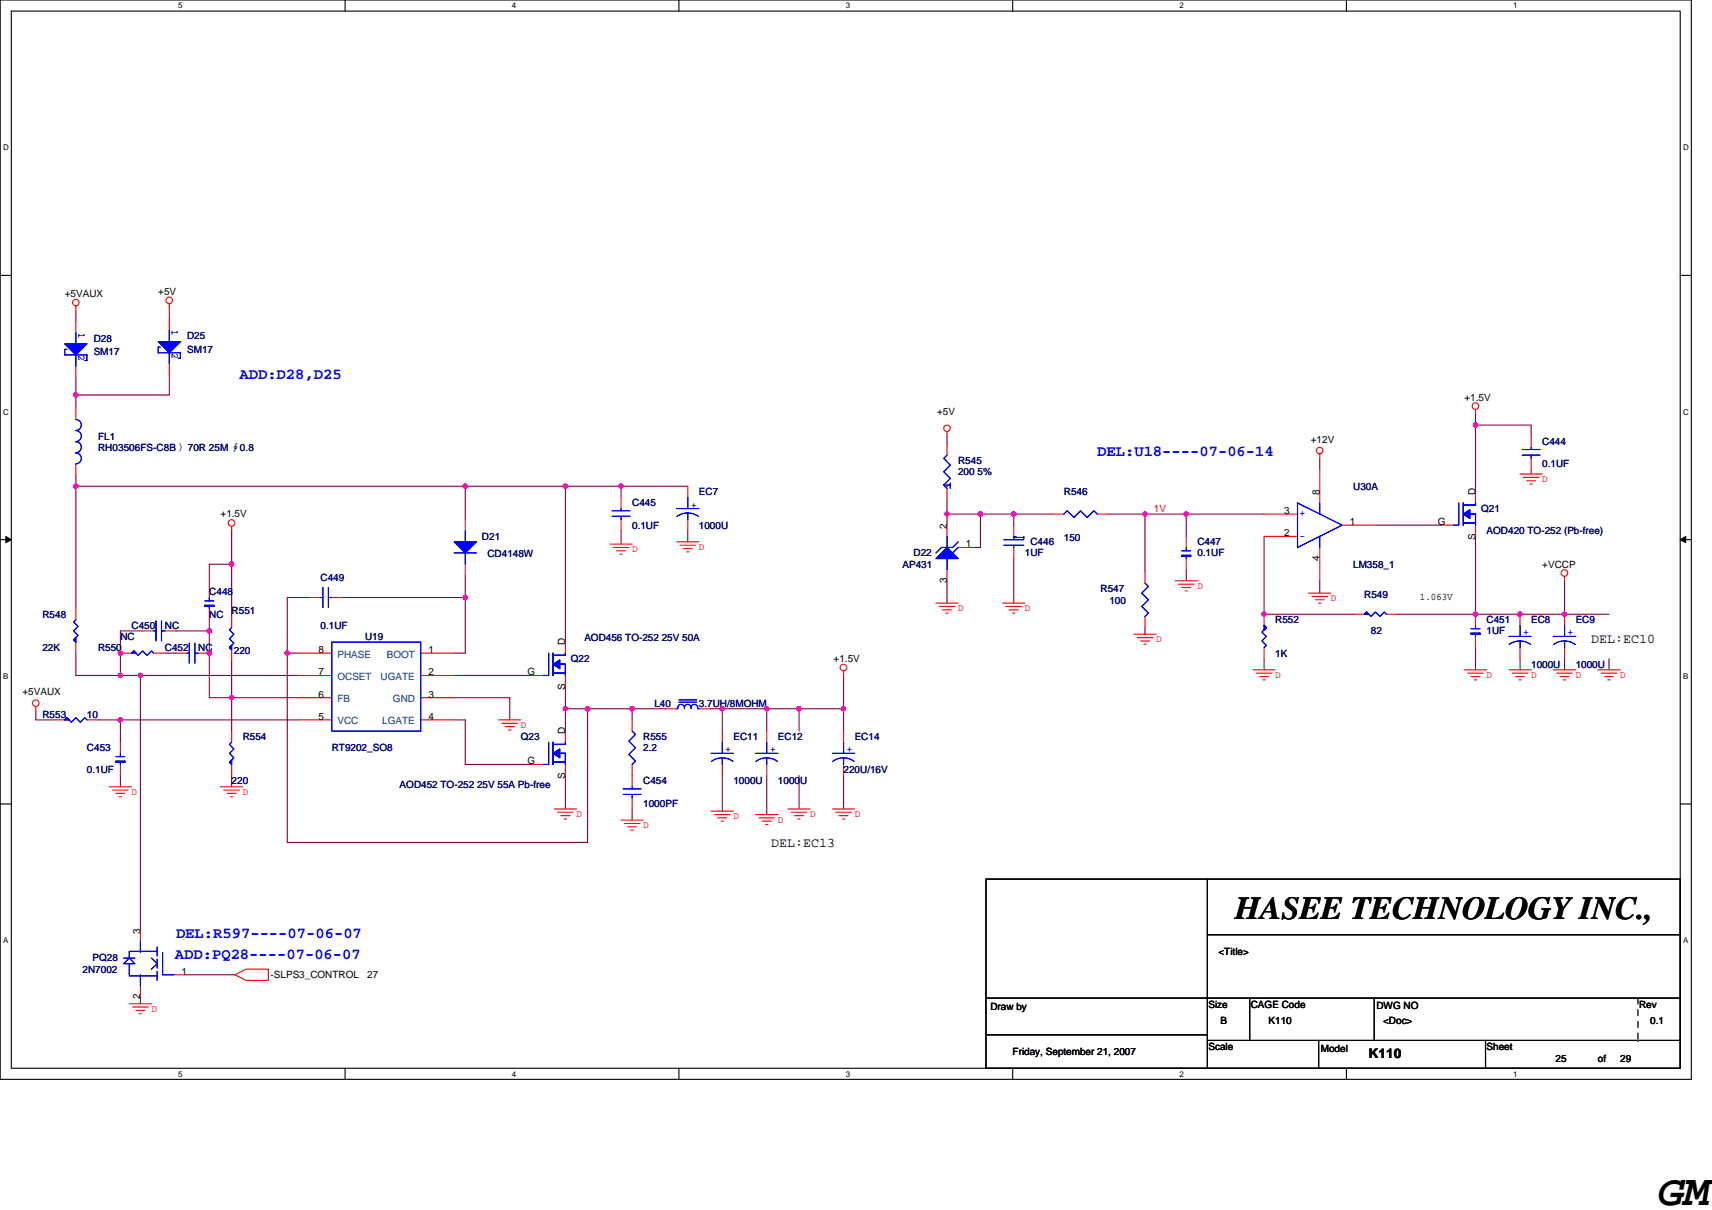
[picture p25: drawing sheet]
<svg xmlns="http://www.w3.org/2000/svg" width="297mm" height="210mm" viewBox="0 0 297 210" stroke-linecap="round" stroke-linejoin="round" font-family="sans-serif">
<defs><g id="words">
<text font-size="7.7" x="287.7" y="209.1">GM</text>
<text font-size="5.6" x="214.3" y="159.4">HASEE TECHNOLOGY INC.,</text>
<g font-size="2.7" fill="#00f">
<text x="41.5" y="65.7">ADD:D28,D25</text>
<text x="190.4" y="79.1">DEL:U18----07-06-14</text>
<text x="30.3" y="166.3">ADD:PQ28----07-06-07</text>
<text x="30.5" y="162.7">DEL:R597----07-06-07</text>
</g>
<g font-size="2.3">
<text x="276.1" y="111.5">DEL:EC10</text>
<text x="133.8" y="147">DEL:EC13</text>
<text x="237.5" y="183.6">K110</text>
</g>
<g font-size="1.7">
<text x="11.2" y="51.5">+5VAUX</text>
<text x="27.4" y="51.2">+5V</text>
<text x="254.1" y="69.5">+1.5V</text>
<text x="162.6" y="72">+5V</text>
<text x="227.4" y="76.8">+12V</text>
<text x="38.3" y="89.8">+1.5V</text>
<text x="222.8" y="89.2">3</text>
<text x="229" y="85.9" transform="rotate(-90 229 85.9)">8</text>
<text x="256" y="85.9" transform="rotate(-90 256 85.9)">D</text>
<text x="164.3" y="91.7" transform="rotate(-90 164.3 91.7)">2</text>
<text x="167.6" y="95">1</text>
<text x="222.8" y="93">2</text>
<text x="234.2" y="91.1">1</text>
<text x="249.4" y="91.1">G</text>
<text x="256" y="93.6" transform="rotate(-90 256 93.6)">S</text>
<text x="164.3" y="101.1" transform="rotate(-90 164.3 101.1)">3</text>
<text x="229" y="97.3" transform="rotate(-90 229 97.3)">4</text>
<text x="267.6" y="98.4">+VCCP</text>
<text x="246.4" y="104.1">1.063V</text>
<text x="55.2" y="113.3">8</text>
<text x="74.4" y="113.3">1</text>
<text x="98.1" y="112" transform="rotate(-90 98.1 112)">D</text>
<text x="55.2" y="117.2">7</text>
<text x="74.4" y="117.2">2</text>
<text x="91.5" y="117.2">G</text>
<text x="98.1" y="119.7" transform="rotate(-90 98.1 119.7)">S</text>
<text x="144.6" y="114.9">+1.5V</text>
<text x="3.9" y="120.6">+5VAUX</text>
<text x="55.2" y="124.9">5</text>
<text x="55.2" y="121">6</text>
<text x="74.4" y="124.9">4</text>
<text x="74.4" y="121">3</text>
<text x="98.1" y="127.4" transform="rotate(-90 98.1 127.4)">D</text>
<text x="91.5" y="132.6">G</text>
<text x="98.1" y="135.1" transform="rotate(-90 98.1 135.1)">S</text>
<text x="24.3" y="161.9" transform="rotate(-90 24.3 161.9)">3</text>
<text x="211.4" y="165.6">&lt;Title&gt;</text>
<text x="24.3" y="173.3" transform="rotate(-90 24.3 173.3)">2</text>
<text x="31.5" y="169.1">1</text>
<text x="46.9" y="169.7">-SLPS3_CONTROL</text>
<text x="63.7" y="169.7">27</text>
<text x="171.8" y="175.3">Draw by</text>
<text x="209.7" y="174.9">Size</text>
<text x="211.8" y="177.6">B</text>
<text x="217" y="174.9">CAGE Code</text>
<text x="220.1" y="177.6">K110</text>
<text x="238.8" y="175.1">DWG NO</text>
<text x="240" y="177.6">&lt;Doc&gt;</text>
<text x="284.4" y="174.9">Rev</text>
<text x="286.3" y="177.6">0.1</text>
<text x="175.7" y="183">Friday, September 21, 2007</text>
<text x="209.7" y="182.2">Scale</text>
<text x="229.2" y="182.4">Model</text>
<text x="257.9" y="182.2">Sheet</text>
<text x="269.9" y="184.1">25</text>
<text x="277.2" y="184.1">of</text>
<text x="281.1" y="184.1">29</text>
</g>
<g font-size="1.7" fill="#00f">
<text x="13.6" y="57.7" transform="rotate(90 13.6 57.7)">1</text>
<text x="29.8" y="57.3" transform="rotate(90 29.8 57.3)">1</text>
<text x="13.6" y="61.6" transform="rotate(90 13.6 61.6)">2</text>
<text x="29.8" y="61.2" transform="rotate(90 29.8 61.2)">2</text>
<text x="119.9" y="88.1">+</text>
<text x="225.5" y="89.6">+</text>
<text x="225.5" y="93.5">-</text>
<text x="264.3" y="110.2">+</text>
<text x="272" y="110.2">+</text>
<text x="125.9" y="130.5">+</text>
<text x="133.6" y="130.5">+</text>
<text x="146.9" y="130.5">+</text>
</g>
<g font-size="1.7" fill="#000080">
<text x="16.3" y="59.3">D28</text>
<text x="32.5" y="58.9">D25</text>
<text x="16.3" y="61.6">SM17</text>
<text x="32.5" y="61.2">SM17</text>
<text x="17" y="76.2">FL1</text>
<text x="267.6" y="77.2">C444</text>
<text x="17" y="78.2">RH03506FS-C8B 〉70R 25M ∮0.8</text>
<text x="166.2" y="80.5">R545</text>
<text x="166.2" y="82.4">200 5%</text>
<text x="267.6" y="81.1">0.1UF</text>
<text x="109.7" y="87.8">C445</text>
<text x="121.3" y="85.9">EC7</text>
<text x="184.6" y="85.9">R546</text>
<text x="234.8" y="84.9">U30A</text>
<text x="257" y="88.8">Q21</text>
<text x="83.6" y="93.6">D21</text>
<text x="109.7" y="91.7">0.1UF</text>
<text x="121.3" y="91.7">1000U</text>
<text x="178.8" y="94.6">C446</text>
<text x="184.6" y="93.8">150</text>
<text x="207.7" y="94.6">C447</text>
<text x="257.9" y="92.6">AOD420 TO-252 (Pb-free)</text>
<text x="55.6" y="100.8">C449</text>
<text x="84.6" y="96.7">CD4148W</text>
<text x="156.6" y="98.4">AP431</text>
<text x="158.5" y="96.5">D22</text>
<text x="177.8" y="96.5">1UF</text>
<text x="207.7" y="96.5">0.1UF</text>
<text x="234.8" y="98.4">LM358_1</text>
<text x="7.4" y="107.1">R548</text>
<text x="36.3" y="107.1">NC</text>
<text x="36.3" y="103.3">C448</text>
<text x="40.2" y="106.6">R551</text>
<text x="190.9" y="102.7">R547</text>
<text x="192.5" y="104.8">100</text>
<text x="236.7" y="103.7">R549</text>
<text x="7.4" y="112.9">22K</text>
<text x="17" y="112.9">R550</text>
<text x="20.9" y="111">NC</text>
<text x="22.8" y="109.1">C450</text>
<text x="28.6" y="109.1">NC</text>
<text x="28.6" y="112.9">C452</text>
<text x="34.4" y="112.9">NC</text>
<text x="40.6" y="113.5">220</text>
<text x="55.6" y="109.1">0.1UF</text>
<text x="63.3" y="111">U19</text>
<text x="101.4" y="111.2">AOD456 TO-252 25V 50A</text>
<text x="221.3" y="108.1">R552</text>
<text x="221.3" y="113.9">1K</text>
<text x="237.9" y="110">82</text>
<text x="257.9" y="110">1UF</text>
<text x="257.9" y="108.1">C451</text>
<text x="265.7" y="108.1">EC8</text>
<text x="273.4" y="108.1">EC9</text>
<text x="99.1" y="114.9">Q22</text>
<text x="265.7" y="115.8">1000U</text>
<text x="273.4" y="115.8">1000U</text>
<text x="7.4" y="124.5">R553</text>
<text x="15.1" y="124.5">10</text>
<text x="113.5" y="122.6">L40</text>
<text x="121.3" y="122.6">3.7UH/8MOHM</text>
<text x="15.1" y="130.3">C453</text>
<text x="42.1" y="128.4">R554</text>
<text x="57.6" y="130.3">RT9202_SO8</text>
<text x="90.4" y="128.4">Q23</text>
<text x="111.6" y="128.4">R555</text>
<text x="111.6" y="130.3">2.2</text>
<text x="127.3" y="128.4">EC11</text>
<text x="135" y="128.4">EC12</text>
<text x="148.3" y="128.4">EC14</text>
<text x="15.1" y="134.2">0.1UF</text>
<text x="40.2" y="136.1">220</text>
<text x="69.3" y="136.7">AOD452 TO-252 25V 55A Pb-free</text>
<text x="111.6" y="136.1">C454</text>
<text x="127.3" y="136.1">1000U</text>
<text x="135" y="136.1">1000U</text>
<text x="146.4" y="134.2">220U/16V</text>
<text x="111.6" y="140">1000PF</text>
<text x="16.1" y="166.8">PQ28</text>
<text x="14.3" y="168.7">2N7002</text>
</g>
<g font-size="1.7" fill="#f00">
<text x="267.6" y="83.6">D</text>
<text x="200.2" y="88.8">1V</text>
<text x="109.7" y="95.8">D</text>
<text x="121.3" y="95.4">D</text>
<text x="166.2" y="106">D</text>
<text x="177.8" y="106">D</text>
<text x="207.7" y="102.1">D</text>
<text x="230.9" y="104.3">D</text>
<text x="200.6" y="111.4">D</text>
<text x="221.3" y="117.6">D</text>
<text x="257.9" y="117.6">D</text>
<text x="265.7" y="117.6">D</text>
<text x="273.4" y="117.6">D</text>
<text x="281.1" y="117.6">D</text>
<text x="90.4" y="126.3">D</text>
<text x="22.8" y="137.9">D</text>
<text x="42.1" y="137.9">D</text>
<text x="100" y="141.7">D</text>
<text x="111.6" y="143.6">D</text>
<text x="127.3" y="142.1">D</text>
<text x="135" y="142.7">D</text>
<text x="140.6" y="141.7">D</text>
<text x="148.3" y="141.7">D</text>
<text x="26.3" y="175.5">D</text>
</g>
<g font-size="1.7" fill="#004080">
<text x="58.5" y="118">OCSET</text>
<text x="58.5" y="114.1">PHASE</text>
<text x="66" y="118">UGATE</text>
<text x="67.1" y="114.1">BOOT</text>
<text x="58.5" y="125.7">VCC</text>
<text x="58.5" y="121.8">FB</text>
<text x="66.3" y="125.7">LGATE</text>
<text x="68.2" y="121.8">GND</text>
</g>
<g font-size="1.4">
<text x="30.9" y="1.5">5</text>
<text x="88.8" y="1.5">4</text>
<text x="146.7" y="1.5">3</text>
<text x="204.7" y="1.5">2</text>
<text x="262.6" y="1.5">1</text>
<text x=".5" y="26.1">D</text>
<text x="292" y="26.1">D</text>
<text x=".5" y="71.9">C</text>
<text x="292" y="71.9">C</text>
<text x=".5" y="117.8">B</text>
<text x="292" y="117.8">B</text>
<text x=".5" y="163.6">A</text>
<text x="292" y="163.6">A</text>
<text x="30.9" y="186.8">5</text>
<text x="88.8" y="186.8">4</text>
<text x="146.7" y="186.8">3</text>
<text x="204.7" y="186.8">2</text>
<text x="262.6" y="186.8">1</text>
</g>
</g></defs>
<path d="M0 0h293.5v187.2h-293.5zM2 1.9h289.5v183.4h-289.5z" fill="none" stroke="#000" stroke-width=".19"/>
<g fill="#fff">
<path d="M30.9 .2h.8v1.6h-.8z"/>
<path d="M30.9 185.5h.8v1.6h-.8z"/>
</g>
<path d="M59.9 0v1.9M59.9 185.3v1.9" fill="none" stroke="#000" stroke-width=".19"/>
<g fill="#fff">
<path d="M88.8 .2h.8v1.6h-.8z"/>
<path d="M88.8 185.5h.8v1.6h-.8z"/>
</g>
<path d="M117.8 0v1.9M117.8 185.3v1.9" fill="none" stroke="#000" stroke-width=".19"/>
<g fill="#fff">
<path d="M146.7 .2h.8v1.6h-.8z"/>
<path d="M146.7 185.5h.8v1.6h-.8z"/>
</g>
<path d="M175.7 0v1.9M175.7 185.3v1.9" fill="none" stroke="#000" stroke-width=".19"/>
<g fill="#fff">
<path d="M204.7 .2h.7v1.6h-.7z"/>
<path d="M204.7 185.5h.7v1.6h-.7z"/>
</g>
<path d="M233.6 0v1.9M233.6 185.3v1.9" fill="none" stroke="#000" stroke-width=".19"/>
<g fill="#fff">
<path d="M262.6 .2h.7v1.6h-.7z"/>
<path d="M262.6 185.5h.7v1.6h-.7z"/>
<path d="M.5 24.8h1v1.6h-1z"/>
<path d="M292 24.8h1v1.6h-1z"/>
<path d="M.5 70.7h1v1.5h-1z"/>
<path d="M292 70.7h1v1.5h-1z"/>
</g>
<path d="M0 47.8h2M291.5 47.8h2" fill="none" stroke="#000" stroke-width=".19"/>
<g fill="#fff">
<path d="M.5 116.5h.9v1.6h-.9z"/>
<path d="M292 116.5h.9v1.6h-.9z"/>
</g>
<path d="M0 93.6h2M291.5 93.6h2" fill="none" stroke="#000" stroke-width=".19"/>
<path d="M1 93.1l1 .5-1 .5zM291.5 93.6l1-.5v1z" fill="#000" stroke="#000" stroke-width=".17"/>
<g fill="#fff">
<path d="M.5 162.4h.9v1.5h-.9z"/>
<path d="M292 162.4h.9v1.5h-.9z"/>
</g>
<path d="M0 139.5h2M291.5 139.5h2M171.1 152.5h120.4v32.8h-120.4zM209.5 152.5v32.8M171.3 179.5h38.2M171.3 173.1h120.2M209.5 162.2h82M216.8 173.1v7.4M238.4 173.1v7.4M209.5 180.5h82M228.8 180.5v4.8M257.7 180.5v4.8" fill="none" stroke="#000" stroke-width=".19"/>
<g fill="none" stroke="#800040" stroke-width=".19">
<path d="M13.2 53.8v2M29.4 53.5v1.9M13.2 65.4v5.4M29.4 65v3.5h-16.2M164.3 75.7v1.3M229 79.5v1.9M256 73.7h9.7v2M256 71.8v13.5M13.2 82.4v23.2M13.2 84.3h84.9M40.2 97.9h-3.9v3.8M40.2 92.1v14.8"/>
<path d="M80.7 84.3v5.8M80.7 99.8v3.9M98.1 84.3h9.7v2M98.1 84.3v27.1M107.8 84.3h11.5M107.8 92.1v2.3M119.3 92.1v1.9M164.3 86.7v2.5h5.8M164.3 89.2v1.9M170.1 89.2v5.8h-1.9M170.1 89.2h12.5M175.9 89.2v1.9"/>
<path d="M175.9 96.9v7.7M192.3 89.2h27M198.7 89.2v10M205.8 89.2v3.8M205.8 98.8v2M219.3 93v13.6h15.5M238.6 91.1h11.6M256 93v13.6M265.7 81.4v.8M13.2 113.3v3.9h38.6M24.4 117.2v44.2M24.7 109.5h-3.8v7.7"/>
<path d="M28.6 113.3h1.9M30.5 109.5h5.8M36.3 107.5v13.5h15.5M40.2 114.7v12.1M49.8 113.3h2M53.7 103.7h-3.9v42.4h52.2v-23.1M59.5 103.7h21.2v9.6h-1.9M78.8 117.2h13.5M98.1 119.1v7.7M146.4 117.2v9.6M164.3 100.8v3.8M198.7 108.9v1.1"/>
<path d="M219.3 114.3v1.9M229 100.8v2.1M242.5 106.6h36.7M256 112.4v3.8M263.7 114.3v1.9M271.5 100.8v5.8M271.5 114.3v1.9M279.2 114.3v1.9M6.2 123.3v1.6h3.1M17 124.9h34.8M20.9 124.9v3.9M20.9 134.5v2"/>
<path d="M40.2 134.5v2M78.8 121h9.7v3.9M78.8 124.9h1.9v7.7h11.6M98.1 134.5v5.8M98.1 123h17.4M109.7 123v1.9M123.2 123h23.2M125.3 123v3.8M125.3 134.5v6.2M133 123v3.8M133 134.5v6.8M138.6 123v3.8"/>
<path d="M138.6 134.5v5.8M146.4 134.5v5.8M109.7 140.3v2M24.4 173v1.1M32.1 169.1h8.7"/>
</g>
<g fill="#f0f" stroke="#f0f" stroke-width=".19">
<circle cx="101.9" cy="122.9" r=".38"/>
<circle cx="125.3" cy="122.9" r=".38"/>
<circle cx="13.1" cy="68.5" r=".38"/>
<circle cx="107.7" cy="84.3" r=".38"/>
<circle cx="98.1" cy="84.3" r=".38"/>
<circle cx="109.7" cy="122.9" r=".38"/>
<circle cx="40.2" cy="121" r=".38"/>
<circle cx="80.7" cy="84.3" r=".38"/>
<circle cx="13.1" cy="84.3" r=".38"/>
<circle cx="98.1" cy="122.9" r=".38"/>
<circle cx="49.8" cy="113.3" r=".38"/>
<circle cx="80.7" cy="103.6" r=".38"/>
<circle cx="133" cy="122.9" r=".38"/>
<circle cx="146.3" cy="122.9" r=".38"/>
<circle cx="138.6" cy="122.9" r=".38"/>
<circle cx="20.9" cy="124.9" r=".38"/>
<circle cx="20.9" cy="117.2" r=".38"/>
<circle cx="20.9" cy="113.3" r=".38"/>
<circle cx="36.3" cy="113.3" r=".38"/>
<circle cx="36.3" cy="109.4" r=".38"/>
<circle cx="40.2" cy="97.9" r=".38"/>
<circle cx="164.3" cy="89.2" r=".38"/>
<circle cx="170.1" cy="89.2" r=".38"/>
<circle cx="175.9" cy="89.2" r=".38"/>
<circle cx="219.3" cy="106.5" r=".38"/>
<circle cx="256" cy="73.7" r=".38"/>
<circle cx="198.7" cy="89.2" r=".38"/>
<circle cx="205.8" cy="89.2" r=".38"/>
<circle cx="263.7" cy="106.5" r=".38"/>
<circle cx="256" cy="106.5" r=".38"/>
<circle cx="271.4" cy="106.5" r=".38"/>
<circle cx="24.3" cy="117.2" r=".38"/>
</g>
<g fill="none" stroke="#f00" stroke-width=".19">
<path d="M13.2 53.1v.7M13.2 55.8v1.9M29.4 52.7v.8M29.4 55.4v1.9M13.2 63.5v1.9M13.2 70.8v2M29.4 63.1v1.9M164.3 74.9v.8M164.3 77v2M229 78.8v.7M256 71v.8M265.7 75.7v1.9"/>
<path d="M265.7 79.5v1.9M13.2 80.5v1.9M40.2 91.3v.8M80.7 90.1v2M80.7 97.9v1.9M105.8 94.4h3.9M106.4 95h2.7M107 95.5h1.5M107.6 96.1h.3M107.8 86.3v1.9M107.8 90.1v2M117.4 94h3.9"/>
<path d="M118 94.6h2.7M118.6 95.2h1.5M119.1 95.7h.4M119.3 84.3v2M119.3 90.1v2M164.3 84.7v2M164.3 91.1v1.9M164.3 98.8v2M166.2 95h2M175.9 91.1v1.9M175.9 95v1.9M182.6 89.2h2"/>
<path d="M190.4 89.2h1.9M198.7 99.2v2M205.8 93v2M205.8 96.9v1.9M219.3 89.2h5.8M219.3 93h5.8M229 81.4v5.8M229 95v5.8M232.9 91.1h5.7M250.2 91.1h2M256 85.3v1.9M256 91.1v1.9"/>
<path d="M263.7 82.2h3.9M264.3 82.8h2.7M264.9 83.4h1.5M265.5 84h.4M271.5 100v.8M13.2 105.6v1.9M13.2 111.4v1.9M20.9 113.3h1.9M24.7 109.5h2M26.7 113.3h1.9M28.6 109.5h1.9M30.5 113.3h2"/>
<path d="M34.4 113.3h1.9M36.3 101.7v2M36.3 105.6v1.9M40.2 106.9v2M40.2 112.7v2M51.8 113.3h5.8M51.8 117.2h5.8M53.7 103.7h1.9M57.6 103.7h1.9M73 113.3h5.8M73 117.2h5.8M92.3 117.2h1.9"/>
<path d="M98.1 111.4v1.9M98.1 117.2v1.9M146.4 116.4v.8M162.4 104.6h3.8M163 105.2h2.7M163.5 105.8h1.6M164.1 106.4h.4M174 104.6h3.8M174.5 105.2h2.7M175.1 105.8h1.6M175.7 106.4h.4M196.7 110h3.9"/>
<path d="M197.3 110.6h2.7M197.9 111.2h1.5M198.5 111.8h.4M198.7 106.9v2M203.9 100.8h3.8M204.5 101.3h2.7M205 101.9h1.6M205.6 102.5h.4M217.4 116.2h3.9M218 116.8h2.7M218.6 117.4h1.5M219.1 117.9h.4"/>
<path d="M219.3 106.6v1.9M219.3 112.4v1.9M227.1 102.9h3.8M227.6 103.5h2.7M228.2 104h1.6M228.8 104.6h.4M234.8 106.6h1.9M240.6 106.6h1.9M254.1 116.2h3.8M254.7 116.8h2.7M255.2 117.4h1.6M255.8 117.9h.4"/>
<path d="M256 106.6v1.9M256 110.4v2M261.8 116.2h3.9M262.4 116.8h2.7M262.9 117.4h1.6M263.5 117.9h.4M263.7 106.6v1.9M263.7 112.4v1.9M269.5 116.2h3.9M270.1 116.8h2.7M270.7 117.4h1.5M271.2 117.9h.4"/>
<path d="M271.5 106.6v1.9M271.5 112.4v1.9M277.2 116.2h3.9M277.8 116.8h2.7M278.4 117.4h1.5M279 117.9h.4M6.2 122.6v.7M9.3 124.9h1.9M15.1 124.9h1.9M19 136.5h3.8M19.5 137.1h2.7M20.1 137.6h1.6"/>
<path d="M20.7 138.2h.4M20.9 128.8v1.9M20.9 132.6v1.9M38.3 136.5h3.8M38.8 137.1h2.7M39.4 137.6h1.6M40 138.2h.4M40.2 126.8v2M40.2 132.6v1.9M51.8 124.9h5.8M51.8 121h5.8M73 124.9h5.8"/>
<path d="M73 121h5.8M86.5 124.9h3.9M87.1 125.5h2.7M87.7 126h1.5M88.3 126.6h.3M92.3 132.6h1.9M98.1 126.8v2M98.1 132.6v1.9M109.7 124.9v1.9M109.7 132.6v3.9M109.7 138.4v1.9M115.5 123h1.9"/>
<path d="M121.3 123h1.9M125.3 126.8v2M125.3 132.6v1.9M133 126.8v2M133 132.6v1.9M146.4 126.8v2M146.4 132.6v1.9M96.2 140.3h3.8M96.7 140.9h2.8M97.3 141.5h1.6M97.9 142.1h.4M107.8 142.3h3.8"/>
<path d="M108.3 142.9h2.7M108.9 143.4h1.5M109.5 144h.4M123.4 140.7h3.9M124 141.3h2.7M124.5 141.9h1.6M125.1 142.5h.4M131.1 141.3h3.9M131.7 141.9h2.7M132.3 142.5h1.5M132.8 143h.4M136.7 140.3h3.9"/>
<path d="M137.3 140.9h2.7M137.9 141.5h1.5M138.4 142.1h.4M144.4 140.3h3.9M145 140.9h2.7M145.6 141.5h1.5M146.2 142.1h.4M22.4 174.1h3.9M23 174.7h2.7M23.6 175.3h1.5M24.2 175.9h.4M24.4 161.4v1.9"/>
<path d="M24.4 171v2M30.2 169.1h1.9M40.8 169.1l1.9-1h3.9v2h-3.9z"/>
<circle cx="13.1" cy="52.5" r=".57"/>
<circle cx="29.4" cy="52.1" r=".57"/>
<circle cx="164.3" cy="74.3" r=".57"/>
<circle cx="229" cy="78.2" r=".57"/>
<circle cx="256" cy="70.4" r=".57"/>
<circle cx="40.2" cy="90.7" r=".57"/>
<circle cx="271.4" cy="99.4" r=".57"/>
<circle cx="146.3" cy="115.8" r=".57"/>
<circle cx="6.2" cy="122" r=".57"/>
</g>
<path d="M284.2 173.1v7.4M284.2 180.5h.1" fill="none" stroke="#fff" stroke-width=".17" stroke-dasharray="1 1 1 1 1 1 1 1"/>
<path d="M284.2 173.1v7.4M284.2 180.5h.1" fill="none" stroke="#000" stroke-width=".17" stroke-dasharray="1 1 1 1 1 1 1 1"/>
<g fill="none" stroke="#00f" stroke-width=".19">
<path d="M13.2 57.7v1.9M29.4 57.3v2M11.6 60.6h-.4v1h3.9v.9h-.4M13.1 72.8a.95 .95 0 0 1 1 .9 .95 .95 0 0 1-1 1 .96 .96 0 0 1 1 .9 .96 .96 0 0 1-1 1 .97 .97 0 0 1 1 1 .97 .97 0 0 1-1 .9 .96 .96 0 0 1 1 1 .96 .96 0 0 1-1 1M13.2 61.6v1.9M27.8 60.2h-.4v1h3.9v.9h-.4M29.4 61.2v1.9M164.3 79l-.6 .5 1.2 1.2-1.2 1.2 1.2 1.1-1.2 1.2 .6 .5M264.1 78h3.1M264.1 79h3.1M265.7 77.6v.4M265.7 79v.5"/>
<path d="M78.8 95.9h3.9M80.7 92.1v1.9M80.7 95.9v2M106.2 88.6h3.1M106.2 89.6h3.1M107.8 88.2v.4M107.8 89.6v.5M117.4 88.2h3.9M117.5 89.6a3.1 3.1 0 0 1 3.7 0M119.3 86.3v1.9M119.3 89v1.1M164.3 93v2"/>
<path d="M164.3 96.9v1.9M164.9 84.2h-.8l.2 .1M164.9 83.8v.9M166.2 94l-.9 1h-2l-.9 .9M166.2 95l-.9 .9M174.2 94.6h3.4M174.2 93.6h3.4M175.9 93v.6M175.9 94.6v.4M176.3 93l-.4 .2h1.7M177.6 93v.4M184.6 89.2l.6-.6 1.1 1.2 1.2-1.2 1.1 1.2 1.2-1.2 .6 .6"/>
<path d="M205 95.5h1.6M205.8 95v.5M205.8 96.5v.4M225.1 87.2l7.8 3.9-7.8 3.9zM229 87.2v2M229 93v2M253.1 87.2v3.9h-.9M253.9 87.6h2.1v-.4v.4h-1.9M253.9 87.2v3.9M253.9 90.7h2.1M254.8 89.2h1.2v1.9v-1.9h-.8M13.2 107.5l-.4 .4 .7 .8-.7 .8 .7 .7-.7 .8 .4 .4"/>
<path d="M22.8 113.3l.4-.4 .8 .8 .7-.8 .8 .8 .8-.8 .4 .4M26.7 109.5h.4M27.1 107.7v3.5M28 109.5h.6M28 107.7v3.5M32.5 113.3h.3M32.8 111.6v3.4M33.8 113.3h.6M33.8 111.6v3.4M35.6 104.2h1.5M36.3 103.7v.5M36.3 105.2v.4"/>
<path d="M40.2 108.9l-.4 .4 .8 .7-.8 .8 .8 .8-.8 .8 .4 .3M55.6 103.7h.4M56 101.9v3.5M57 103.7h.6M57 101.9v3.5M57.6 111.4h15.4v15.4h-15.4zM95.2 113.3v3.9h-1M96 113.7h2.1v-.4v.4h-1.9M96 113.3v3.9M96 116.8h2.1M96.9 115.2h1.2v2v-2h-.8M198.7 101.2l.6 .5-1.2 1.2 1.2 1.1-1.2 1.2 1.2 1.2-.6 .5"/>
<path d="M219.3 108.5l.4 .4-.8 .7 .8 .8-.8 .8 .8 .8-.4 .4M236.7 106.6l.4-.4 .8 .7 .7-.7 .8 .7 .8-.7 .4 .4M255.2 109.1h1.6M256 108.5v.6M256 110v.4M261.8 110.4h3.9M261.8 111.8a3.1 3.1 0 0 1 3.8 0M263.7 108.5v1.9M263.7 111.2v1.2M269.5 110.4h3.9M269.6 111.8l.6-.4 1.2-.2 1.2 .2 .7 .4M271.5 108.5v1.9"/>
<path d="M271.5 111.2v1.2M11.2 124.9l.4-.4 .8 .8 .8-.8 .7 .8 .8-.8 .4 .4M20.1 131.3h1.6M20.9 130.7v.6M20.9 132.2v.4M40.2 128.8l-.4 .3 .8 .8-.8 .8 .8 .8-.8 .7 .4 .4M95.2 128.8v3.8h-1M96 129.1h2.1v-.3v.3h-1.9M96 128.8v3.8M96 132.2h2.1M96.9 130.7h1.2v1.9v-1.9h-.8M108.1 136.9h3.1"/>
<path d="M108.1 137.8h3.1M109.7 126.8l.6 .6-1.2 1.2 1.2 1.1-1.2 1.2 1.2 1.1-.6 .6M109.7 136.5v.4M109.7 137.8v.6M117.8 121.8h3.1M117.8 121.4h3.1M118.7 122.7a.59 .59 0 0 0-.6-.5 .59 .59 0 0 0-.5 .8h-.2M118.8 122.7a.56 .56 0 0 1 .5-.5 .56 .56 0 0 1 .6 .5M118.8 122.8v.2M119.9 122.7a.59 .59 0 0 1 .7-.5 .59 .59 0 0 1 .5 .8h.2M119.9 122.8v.2M123.4 130.7h3.9"/>
<path d="M125.3 128.8v1.9M125.3 131.5v1.1M127.2 132.1a3.1 3.1 0 0 0-3.8 0M131.1 130.7h3.9M131.1 132.1l.7-.4 1.2-.2 1.2 .2 .7 .4M133 128.8v1.9M133 131.5v1.1M144.4 130.7h3.9M144.5 132.1a3.1 3.1 0 0 1 3.7 0M146.4 128.8v1.9M146.4 131.5v1.1M21.5 166.2h1.9"/>
<path d="M22.4 166.2l1 1h-1.9zM22.4 167.2v1.9M22.4 169.3h4.9M24.4 163.3v1.9M24.4 169.1v1.9M26.3 166.2l1 1-1 .9M27.3 165h-4.9v1.2M27.3 164.3v1.5M27.3 166.4v1.5M27.3 168.5v1.6M28.2 165.2v3.9h2"/>
</g>
<g fill="#00f" stroke="#00f" stroke-width=".19">
<path d="M205 96.3v.2h1.6v-.2z" fill-rule="evenodd"/>
<path d="M205 96.3v.2h1.6v-.2z" fill-rule="evenodd"/>
<path d="M40.2 131.8v.8l-.4-.4z" fill-rule="evenodd"/>
<path d="M40.2 131.8v.8l-.4-.4z" fill-rule="evenodd"/>
<path d="M27.4 59.3h3.9l-1.9 1.9z" fill-rule="evenodd"/>
<path d="M27.4 59.3h3.9l-1.9 1.9z" fill-rule="evenodd"/>
<path d="M219.3 108.5l.4 .4-.4 .4 .4-.4-.4 .4z" fill-rule="evenodd"/>
<path d="M219.3 108.5l.4 .4-.4 .4 .4-.4-.4 .4z" fill-rule="evenodd"/>
<path d="M40.2 112v.7l-.4-.3z" fill-rule="evenodd"/>
<path d="M40.2 112v.7l-.4-.3z" fill-rule="evenodd"/>
<path d="M20.1 132v.2h1.6v-.2z" fill-rule="evenodd"/>
<path d="M20.1 132v.2h1.6v-.2z" fill-rule="evenodd"/>
<path d="M22.8 113.3l.4-.4 .4 .4-.4-.4 .4 .4z" fill-rule="evenodd"/>
<path d="M22.8 113.3l.4-.4 .4 .4-.4-.4 .4 .4z" fill-rule="evenodd"/>
<path d="M96 115.2l1.1-.7v1.5z" fill-rule="evenodd"/>
<path d="M96 115.2l1.1-.7v1.5z" fill-rule="evenodd"/>
<path d="M255.2 109.8v.2h1.6v-.2z" fill-rule="evenodd"/>
<path d="M255.2 109.8v.2h1.6v-.2z" fill-rule="evenodd"/>
<path d="M35.6 105v.2h1.5v-.2z" fill-rule="evenodd"/>
<path d="M35.6 105v.2h1.5v-.2z" fill-rule="evenodd"/>
<path d="M164.3 95l1.9 1.9h-3.8z" fill-rule="evenodd"/>
<path d="M164.3 95l1.9 1.9h-3.8z" fill-rule="evenodd"/>
<path d="M96 130.7l1.1-.8v1.6z" fill-rule="evenodd"/>
<path d="M96 130.7l1.1-.8v1.6z" fill-rule="evenodd"/>
<path d="M13.2 110.6v.8l-.4-.4z" fill-rule="evenodd"/>
<path d="M13.2 110.6v.8l-.4-.4z" fill-rule="evenodd"/>
<path d="M11.2 59.6h3.9l-1.9 2z" fill-rule="evenodd"/>
<path d="M11.2 59.6h3.9l-1.9 2z" fill-rule="evenodd"/>
<path d="M11.2 124.9l.4-.4 .4 .4-.4-.4 .4 .4z" fill-rule="evenodd"/>
<path d="M11.2 124.9l.4-.4 .4 .4-.4-.4 .4 .4z" fill-rule="evenodd"/>
<path d="M237.1 106.2l.4 .4h-.8l.4-.4 .4 .4z" fill-rule="evenodd"/>
<path d="M237.1 106.2l.4 .4h-.8l.4-.4 .4 .4z" fill-rule="evenodd"/>
<path d="M253.9 89.2l1.1-.8v1.6z" fill-rule="evenodd"/>
<path d="M253.9 89.2l1.1-.8v1.6z" fill-rule="evenodd"/>
<path d="M78.8 94h3.9l-2 1.9z" fill-rule="evenodd"/>
<path d="M78.8 94h3.9l-2 1.9z" fill-rule="evenodd"/>
</g>
<use href="#words"/>
</svg>
